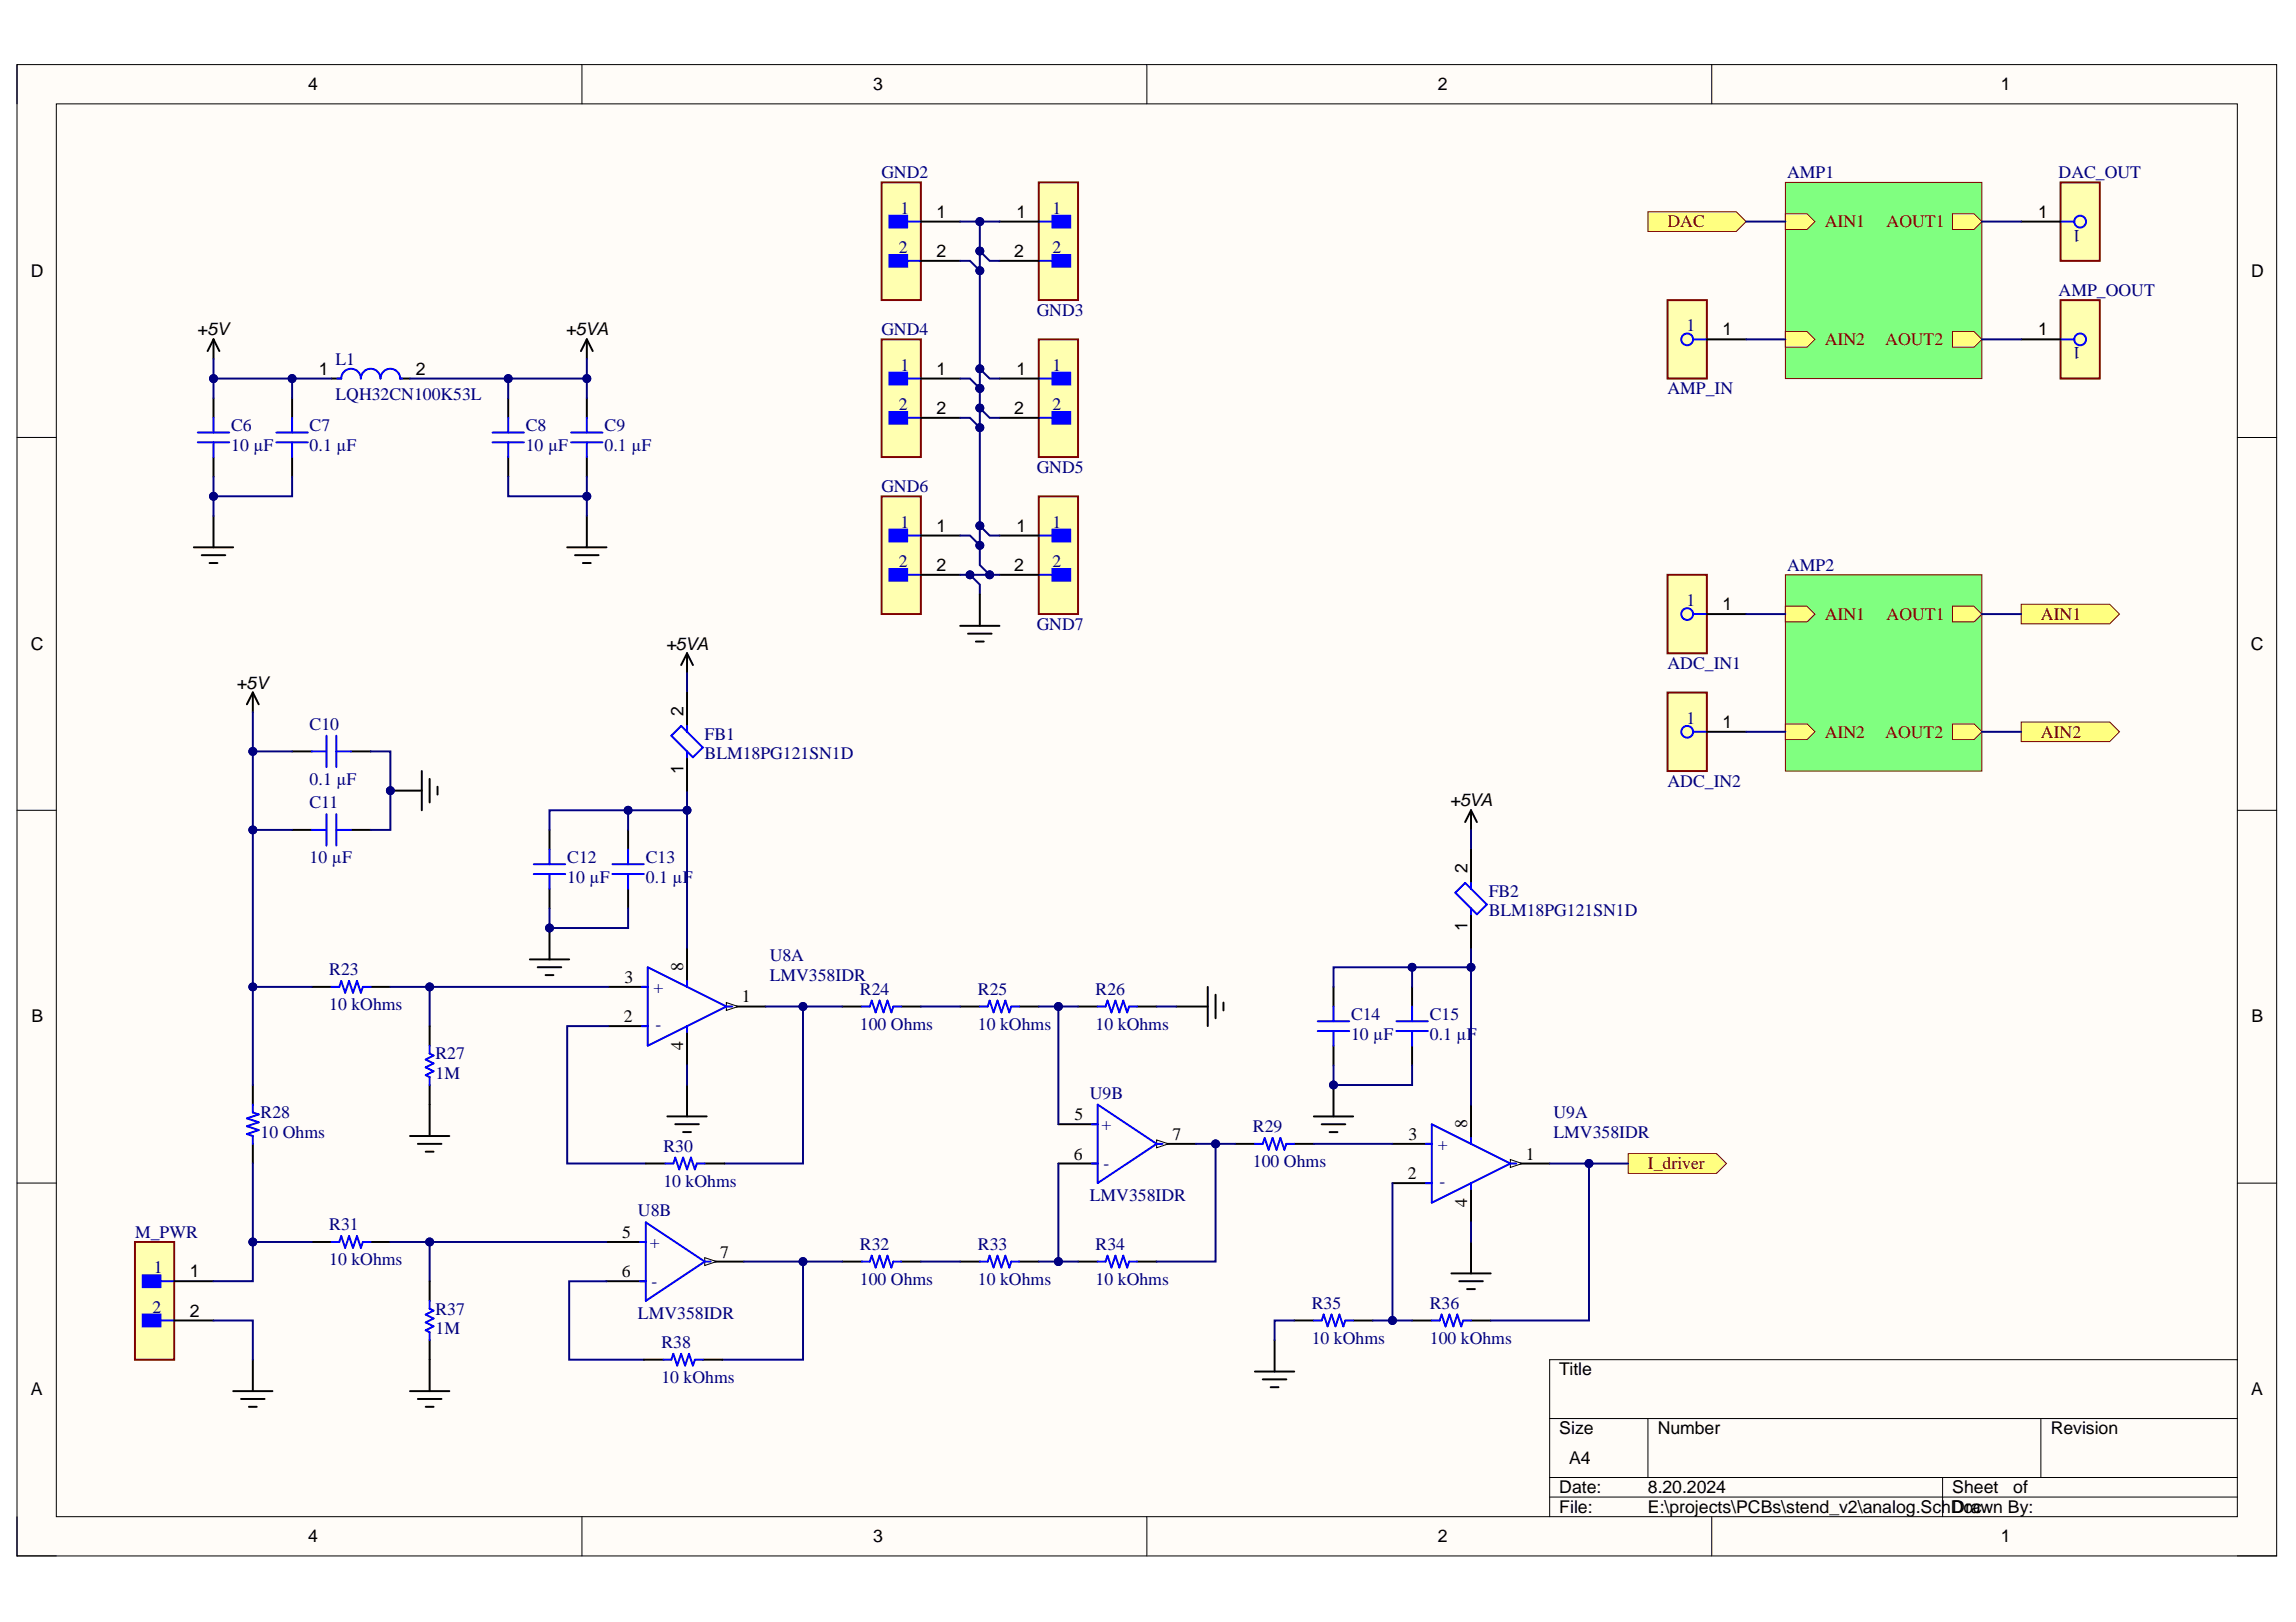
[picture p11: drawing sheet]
<svg xmlns="http://www.w3.org/2000/svg" width="297mm" height="210mm" viewBox="0 0 297 210" stroke-linecap="round" stroke-linejoin="round" font-family="sans-serif">
<defs><g id="words">
<g font-size="2.3">
<text x="39.9" y="11.7">4</text>
<text x="113" y="11.7">3</text>
<text x="186" y="11.7">2</text>
<text x="258.8" y="11.7">1</text>
<text x="121.1" y="28.2">1</text>
<text x="131.5" y="28.2">1</text>
<text x="263.7" y="28.2">1</text>
<text x="4" y="35.8">D</text>
<text x="121.1" y="33.3">2</text>
<text x="131.2" y="33.3">2</text>
<text x="291.2" y="35.8">D</text>
<text x="25.5" y="43.4">+5V</text>
<text x="73.2" y="43.4">+5VA</text>
<text x="222.8" y="43.4">1</text>
<text x="263.7" y="43.4">1</text>
<text x="41.2" y="48.5">1</text>
<text x="53.8" y="48.5">2</text>
<text x="121.1" y="48.5">1</text>
<text x="121.1" y="53.6">2</text>
<text x="131.2" y="53.6">2</text>
<text x="131.5" y="48.5">1</text>
<text x="121.1" y="68.8">1</text>
<text x="131.5" y="68.8">1</text>
<text x="121.1" y="73.9">2</text>
<text x="131.2" y="73.9">2</text>
<text x="222.8" y="79">1</text>
<text x="4" y="84.1">C</text>
<text x="30.5" y="89.1">+5V</text>
<text x="86.1" y="84.1">+5VA</text>
<text x="291.2" y="84.1">C</text>
<text x="88.4" y="92.7" transform="rotate(-90 88.4 92.7)">2</text>
<text x="222.8" y="94.2">1</text>
<text x="88.4" y="100.1" transform="rotate(-90 88.4 100.1)">1</text>
<text x="187.6" y="104.3">+5VA</text>
<text x="189.8" y="113" transform="rotate(-90 189.8 113)">2</text>
<text x="88.4" y="125.7" transform="rotate(-90 88.4 125.7)">8</text>
<text x="189.8" y="120.4" transform="rotate(-90 189.8 120.4)">1</text>
<text x="80.8" y="127.2">3</text>
<text x="96" y="129.7">1</text>
<text x="4.1" y="132.3">B</text>
<text x="80.7" y="132.3">2</text>
<text x="88.4" y="135.9" transform="rotate(-90 88.4 135.9)">4</text>
<text x="291.3" y="132.3">B</text>
<text x="139" y="145">5</text>
<text x="151.7" y="147.5">7</text>
<text x="182.2" y="147.5">3</text>
<text x="189.8" y="146" transform="rotate(-90 189.8 146)">8</text>
<text x="138.9" y="150.1">6</text>
<text x="182.1" y="152.6">2</text>
<text x="197.4" y="150.1">1</text>
<text x="80.5" y="160.2">5</text>
<text x="189.8" y="156.2" transform="rotate(-90 189.8 156.2)">4</text>
<text x="24.6" y="165.3">1</text>
<text x="80.5" y="165.3">6</text>
<text x="93.2" y="162.7">7</text>
<text x="24.6" y="170.4">2</text>
<text x="201.7" y="178">Title</text>
<text x="4" y="180.5">A</text>
<text x="201.7" y="185.6">Size</text>
<text x="214.5" y="185.6">Number</text>
<text x="265.3" y="185.6">Revision</text>
<text x="291.2" y="180.5">A</text>
<text x="203" y="189.4">A4</text>
<text x="201.7" y="193.2">Date:</text>
<text x="201.7" y="195.8">File:</text>
<text x="213.2" y="193.2">8.20.2024</text>
<text x="213.2" y="195.8">E:\projects\PCBs\stend_v2\analog.SchDoc</text>
<text x="252.6" y="193.2">Sheet</text>
<text x="252.6" y="195.8">Drawn By:</text>
<text x="260.5" y="193.2">of</text>
<text x="39.9" y="199.6">4</text>
<text x="113" y="199.6">3</text>
<text x="186" y="199.6">2</text>
<text x="258.8" y="199.6">1</text>
</g>
<g font-size="2.3" fill="#000080">
<text x="114" y="23.1">GND2</text>
<text x="231.2" y="23.1">AMP1</text>
<text x="266.3" y="23.1">DAC_OUT</text>
<text x="116.5" y="27.6">1</text>
<text x="136.2" y="27.6">1</text>
<text x="269.2" y="29.7" transform="rotate(-180 269.2 29.7)">1</text>
<text x="116.3" y="32.7">2</text>
<text x="136.2" y="32.7">2</text>
<text x="134.1" y="40.9">GND3</text>
<text x="266.3" y="38.3">AMP_OOUT</text>
<text x="43.4" y="47.2">L1</text>
<text x="114" y="43.4">GND4</text>
<text x="116.5" y="48">1</text>
<text x="136.2" y="48">1</text>
<text x="218.2" y="42.9">1</text>
<text x="269.2" y="44.9" transform="rotate(-180 269.2 44.9)">1</text>
<text x="43.4" y="51.8">LQH32CN100K53L</text>
<text x="116.3" y="53">2</text>
<text x="136.2" y="53">2</text>
<text x="215.7" y="51">AMP_IN</text>
<text x="29.9" y="58.4">10 µF</text>
<text x="29.9" y="55.8">C6</text>
<text x="40.1" y="58.4">0.1 µF</text>
<text x="40.1" y="55.8">C7</text>
<text x="68" y="58.4">10 µF</text>
<text x="68" y="55.8">C8</text>
<text x="78.2" y="58.4">0.1 µF</text>
<text x="78.2" y="55.8">C9</text>
<text x="114" y="63.7">GND6</text>
<text x="134.1" y="61.2">GND5</text>
<text x="116.5" y="68.3">1</text>
<text x="136.2" y="68.3">1</text>
<text x="116.3" y="73.4">2</text>
<text x="136.2" y="73.4">2</text>
<text x="231.2" y="73.9">AMP2</text>
<text x="134.1" y="81.5">GND7</text>
<text x="218.2" y="78.4">1</text>
<text x="215.7" y="86.5">ADC_IN1</text>
<text x="40.1" y="94.4">C10</text>
<text x="91.2" y="95.7">FB1</text>
<text x="218.2" y="93.7">1</text>
<text x="40.1" y="101.5">0.1 µF</text>
<text x="91.2" y="98.2">BLM18PG121SN1D</text>
<text x="215.7" y="101.8">ADC_IN2</text>
<text x="40.1" y="104.6">C11</text>
<text x="40.1" y="111.7">10 µF</text>
<text x="73.4" y="111.7">C12</text>
<text x="83.5" y="111.7">C13</text>
<text x="73.4" y="114.2">10 µF</text>
<text x="83.5" y="114.2">0.1 µF</text>
<text x="192.6" y="116">FB2</text>
<text x="192.6" y="118.6">BLM18PG121SN1D</text>
<text x="99.6" y="124.4">U8A</text>
<text x="42.6" y="130.7">10 kOhms</text>
<text x="42.6" y="126.2">R23</text>
<text x="84.6" y="128.5">+</text>
<text x="99.6" y="126.9">LMV358IDR</text>
<text x="111.3" y="128.7">R24</text>
<text x="126.5" y="128.7">R25</text>
<text x="141.7" y="128.7">R26</text>
<text x="56.3" y="137.1">R27</text>
<text x="84.8" y="133.3">-</text>
<text x="111.3" y="133.3">100 Ohms</text>
<text x="126.5" y="133.3">10 kOhms</text>
<text x="141.7" y="133.3">10 kOhms</text>
<text x="174.8" y="134.5">10 µF</text>
<text x="174.8" y="132">C14</text>
<text x="185" y="134.5">0.1 µF</text>
<text x="185" y="132">C15</text>
<text x="56.3" y="139.6">1M</text>
<text x="141" y="142.2">U9B</text>
<text x="33.7" y="144.7">R28</text>
<text x="33.7" y="147.3">10 Ohms</text>
<text x="85.8" y="149">R30</text>
<text x="142.5" y="146.3">+</text>
<text x="162.1" y="146.5">R29</text>
<text x="186" y="148.8">+</text>
<text x="201" y="144.7">U9A</text>
<text x="201" y="147.3">LMV358IDR</text>
<text x="85.8" y="153.6">10 kOhms</text>
<text x="141" y="155.4">LMV358IDR</text>
<text x="142.8" y="151.3">-</text>
<text x="162.1" y="151.1">100 Ohms</text>
<text x="186.2" y="153.6">-</text>
<text x="17.5" y="160.2">M_PWR</text>
<text x="42.6" y="159.2">R31</text>
<text x="82.5" y="157.4">U8B</text>
<text x="84.1" y="161.5">+</text>
<text x="111.3" y="161.7">R32</text>
<text x="126.5" y="161.7">R33</text>
<text x="141.7" y="161.7">R34</text>
<text x="19.9" y="164.8">1</text>
<text x="42.6" y="163.7">10 kOhms</text>
<text x="84.3" y="166.5">-</text>
<text x="111.3" y="166.3">100 Ohms</text>
<text x="126.5" y="166.3">10 kOhms</text>
<text x="141.7" y="166.3">10 kOhms</text>
<text x="19.7" y="169.9">2</text>
<text x="56.3" y="172.7">1M</text>
<text x="56.3" y="170.1">R37</text>
<text x="82.5" y="170.6">LMV358IDR</text>
<text x="169.7" y="173.9">10 kOhms</text>
<text x="169.7" y="169.4">R35</text>
<text x="185" y="173.9">100 kOhms</text>
<text x="185" y="169.4">R36</text>
<text x="85.6" y="179">10 kOhms</text>
<text x="85.6" y="174.4">R38</text>
</g>
<g font-size="2.3" fill="#800000">
<text x="215.7" y="29.4">DAC</text>
<text x="236.1" y="29.4">AIN1</text>
<text x="244.1" y="29.4">AOUT1</text>
<text x="236.1" y="44.7">AIN2</text>
<text x="243.9" y="44.7">AOUT2</text>
<text x="236.1" y="80.2">AIN1</text>
<text x="244.1" y="80.2">AOUT1</text>
<text x="264" y="80.2">AIN1</text>
<text x="236.1" y="95.5">AIN2</text>
<text x="243.9" y="95.5">AOUT2</text>
<text x="264" y="95.5">AIN2</text>
<text x="213.2" y="151.3">I_driver</text>
</g>
</g></defs>
<path d="M2.2 8.4h292.3v193h-292.3z" fill-rule="evenodd" fill="#fffcf8"/>
<path d="M2.2 8.4h292.3v193h-292.3z" fill="none" stroke="#000" stroke-width=".13"/>
<path d="M7.3 13.4h282.2v182.9h-282.2z" fill-rule="evenodd" fill="#fffcf8"/>
<g fill="none" stroke="#000" stroke-width=".13">
<path d="M2.2 8.4v5M7.3 13.4h282.2v182.9h-282.2zM75.3 8.4v5M148.4 8.4v5M221.5 8.4v5M2.2 56.6h5.1M289.5 56.6h5M2.2 104.9h5.1M289.5 104.9h5M2.2 153.1h5.1M289.5 153.1h5M289.5 176h-89v20.3"/>
<path d="M2.2 196.3v5.1h5.1M75.3 196.3v5.1M148.4 196.3v5.1M200.5 183.6h89M200.5 191.2h89M200.5 193.7h89M213.2 183.6v7.6M221.5 196.3v5.1M251.3 191.2v5.1M264 183.6v7.6M289.5 201.4h5"/>
</g>
<g fill="none" stroke="#000" stroke-width=".25">
<path d="M27.6 43.9l-.7 1.5M27.6 43.9l.8 1.5M27.6 43.9v2.6M27.6 51.5v2.6M27.6 59.1v2.6M37.8 51.5v2.6M37.8 59.1v2.6M42.9 49h1.2M51.8 49h1.2M65.8 51.5v2.6M65.8 59.1v2.6M75.9 43.9v2.6"/>
<path d="M75.9 51.5v2.6M75.9 59.1v2.6M75.9 43.9l-.7 1.5M75.9 43.9l.8 1.5M25.1 70.8h5.1M26.1 71.8h3M27.1 72.9h1M27.6 66.8v4M73.4 70.8h5.1M74.4 71.8h3M75.4 72.9h1M75.9 66.8v4"/>
</g>
<g fill="none" stroke="#00f" stroke-width=".25">
<path d="M25.6 57.2h4.1M25.6 56h4.1M27.6 54.1v1.9M27.6 57.2v1.9M35.8 57.2h4M35.8 56h4M37.8 54.1v1.9M37.8 57.2v1.9M43.6 49h.5a1.27 1.27 0 0 1 1.3-1.3 1.27 1.27 0 0 1 1.3 1.3 1.27 1.27 0 0 1 1.3-1.3 1.27 1.27 0 0 1 1.2 1.3 1.27 1.27 0 0 1 1.3-1.3 1.27 1.27 0 0 1 1.3 1.3h.2M63.7 57.2h4.1M63.7 56h4.1M65.8 54.1v1.9"/>
<path d="M65.8 57.2v1.9M73.9 57.2h4.1M73.9 56h4.1M75.9 54.1v1.9M75.9 57.2v1.9"/>
</g>
<path d="M231 23.6h25.4v25.4h-25.4z" fill-rule="evenodd" fill="#80ff80"/>
<path d="M231 23.6h25.4v25.4h-25.4z" fill="none" stroke="#800000" stroke-width=".13"/>
<path d="M231 27.7h2.8l1 1-1 1h-2.8z" fill-rule="evenodd" fill="#ffff80"/>
<path d="M231 27.7h2.8l1 1-1 1h-2.8z" fill="none" stroke="#800000" stroke-width=".13"/>
<path d="M231 42.9h2.8l1 1-1 1h-2.8z" fill-rule="evenodd" fill="#ffff80"/>
<path d="M231 42.9h2.8l1 1-1 1h-2.8z" fill="none" stroke="#800000" stroke-width=".13"/>
<path d="M252.6 27.7h2.8l1 1-1 1h-2.8z" fill-rule="evenodd" fill="#ffff80"/>
<path d="M252.6 27.7h2.8l1 1-1 1h-2.8z" fill="none" stroke="#800000" stroke-width=".13"/>
<path d="M252.6 42.9h2.8l1 1-1 1h-2.8z" fill-rule="evenodd" fill="#ffff80"/>
<path d="M252.6 42.9h2.8l1 1-1 1h-2.8z" fill="none" stroke="#800000" stroke-width=".13"/>
<path d="M231 74.4h25.4v25.4h-25.4z" fill-rule="evenodd" fill="#80ff80"/>
<path d="M231 74.4h25.4v25.4h-25.4z" fill="none" stroke="#800000" stroke-width=".13"/>
<path d="M231 78.5h2.8l1 1-1 1h-2.8z" fill-rule="evenodd" fill="#ffff80"/>
<path d="M231 78.5h2.8l1 1-1 1h-2.8z" fill="none" stroke="#800000" stroke-width=".13"/>
<path d="M231 93.7h2.8l1 1-1 1h-2.8z" fill-rule="evenodd" fill="#ffff80"/>
<path d="M231 93.7h2.8l1 1-1 1h-2.8z" fill="none" stroke="#800000" stroke-width=".13"/>
<path d="M252.6 78.5h2.8l1 1-1 1h-2.8z" fill-rule="evenodd" fill="#ffff80"/>
<path d="M252.6 78.5h2.8l1 1-1 1h-2.8z" fill="none" stroke="#800000" stroke-width=".13"/>
<path d="M252.6 93.7h2.8l1 1-1 1h-2.8z" fill-rule="evenodd" fill="#ffff80"/>
<path d="M252.6 93.7h2.8l1 1-1 1h-2.8z" fill="none" stroke="#800000" stroke-width=".13"/>
<path d="M266.6 38.8h5.1v10.2h-5.1z" fill-rule="evenodd" fill="#ffffb0"/>
<path d="M266.6 38.8h5.1v10.2h-5.1z" fill="none" stroke="#800000" stroke-width=".25"/>
<g fill="none" stroke="#00f" stroke-width=".25">
<path d="M266.6 43.9h1.8"/>
<circle cx="269.1" cy="43.9" r=".76"/>
</g>
<path d="M261.5 43.9h5.1" fill="none" stroke="#000" stroke-width=".25"/>
<path d="M266.6 23.6h5.1v10.2h-5.1z" fill-rule="evenodd" fill="#ffffb0"/>
<path d="M266.6 23.6h5.1v10.2h-5.1z" fill="none" stroke="#800000" stroke-width=".25"/>
<g fill="none" stroke="#00f" stroke-width=".25">
<path d="M266.6 28.7h1.8"/>
<circle cx="269.1" cy="28.7" r=".76"/>
</g>
<path d="M261.5 28.7h5.1" fill="none" stroke="#000" stroke-width=".25"/>
<path d="M215.7 38.8h5.1v10.2h-5.1z" fill-rule="evenodd" fill="#ffffb0"/>
<path d="M215.7 38.8h5.1v10.2h-5.1z" fill="none" stroke="#800000" stroke-width=".25"/>
<g fill="none" stroke="#00f" stroke-width=".25">
<path d="M219 43.9h1.8"/>
<circle cx="218.3" cy="43.9" r=".76"/>
</g>
<path d="M220.8 43.9h5.1" fill="none" stroke="#000" stroke-width=".25"/>
<path d="M215.7 74.4h5.1v10.1h-5.1z" fill-rule="evenodd" fill="#ffffb0"/>
<path d="M215.7 74.4h5.1v10.1h-5.1z" fill="none" stroke="#800000" stroke-width=".25"/>
<g fill="none" stroke="#00f" stroke-width=".25">
<path d="M219 79.5h1.8"/>
<circle cx="218.3" cy="79.5" r=".76"/>
</g>
<path d="M220.8 79.5h5.1" fill="none" stroke="#000" stroke-width=".25"/>
<path d="M213.2 27.4h11.4l1.3 1.3-1.3 1.3h-11.4z" fill-rule="evenodd" fill="#ffff80"/>
<path d="M213.2 27.4h11.4l1.3 1.3-1.3 1.3h-11.4z" fill="none" stroke="#800000" stroke-width=".13"/>
<path d="M261.5 78.2h11.4l1.3 1.3-1.3 1.2h-11.4z" fill-rule="evenodd" fill="#ffff80"/>
<path d="M261.5 78.2h11.4l1.3 1.3-1.3 1.2h-11.4z" fill="none" stroke="#800000" stroke-width=".13"/>
<path d="M261.5 93.4h11.4l1.3 1.3-1.3 1.3h-11.4z" fill-rule="evenodd" fill="#ffff80"/>
<path d="M261.5 93.4h11.4l1.3 1.3-1.3 1.3h-11.4z" fill="none" stroke="#800000" stroke-width=".13"/>
<path d="M215.7 89.6h5.1v10.2h-5.1z" fill-rule="evenodd" fill="#ffffb0"/>
<path d="M215.7 89.6h5.1v10.2h-5.1z" fill="none" stroke="#800000" stroke-width=".25"/>
<g fill="none" stroke="#00f" stroke-width=".25">
<path d="M219 94.7h1.8"/>
<circle cx="218.3" cy="94.7" r=".76"/>
</g>
<path d="M220.8 94.7h5.1M78.7 127.7h5.1M78.7 132.8h5.1M94 130.3h5.1" fill="none" stroke="#000" stroke-width=".25"/>
<path d="M94 129.7l1.5 .6-1.5 .5z" fill="#f8fcff"/>
<path d="M94 129.7l1.5 .6-1.5 .5z" fill="none" stroke="#000" stroke-width=".13"/>
<path d="M88.9 122.6v5.1M88.9 132.8v5.1M78.5 160.7h5M78.5 165.8h5M91.2 163.3h5.1" fill="none" stroke="#000" stroke-width=".25"/>
<path d="M83 127.7h.8M83 132.8h.8M83.8 125.2l10.2 5.1-10.2 5zM88.9 127v.7M88.9 132.8v.8M94 130.3h.7" fill="none" stroke="#00f" stroke-width=".25"/>
<path d="M91.2 162.8l1.5 .5-1.5 .5z" fill="#f8fcff"/>
<path d="M91.2 162.8l1.5 .5-1.5 .5z" fill="none" stroke="#000" stroke-width=".13"/>
<path d="M69.1 113.1h4M69.1 111.8h4M71.1 109.9v1.9M71.1 113.1v1.9M79.2 113.1h4.1M79.2 111.8h4.1M81.3 109.9v1.9M81.3 113.1v1.9M83.5 158.2l7.7 5.1-7.7 5zM82.8 160.7h.7M82.8 165.8h.7M91.2 163.3h.7" fill="none" stroke="#00f" stroke-width=".25"/>
<path d="M88.9 84.5l-.8 1.6M88.9 84.5l.7 1.6M88.9 84.5v2.6M71.1 107.4v2.5M71.1 115v2.6M81.3 107.4v2.5M81.3 115v2.6M86.3 144.5h5.1M87.4 145.5h3M88.4 146.5h1M88.9 140.4v4.1" fill="none" stroke="#000" stroke-width=".25"/>
<path d="M17.5 160.7h5v15.3h-5z" fill-rule="evenodd" fill="#ffffb0"/>
<path d="M17.5 160.7h5v15.3h-5z" fill="none" stroke="#800000" stroke-width=".25"/>
<path d="M18.5 165h2.3v1.6h-2.3z" fill-rule="evenodd" fill="#00f"/>
<path d="M18.5 165h2.3v1.6h-2.3zM20.8 165.8h1.7" fill="none" stroke="#00f" stroke-width=".25"/>
<path d="M18.5 170.1h2.3v1.5h-2.3z" fill-rule="evenodd" fill="#00f"/>
<path d="M40.3 97.2h1.9M42.2 95.2v4.1M43.5 97.2h1.9M43.5 95.2v4.1M40.3 107.4h1.9M42.2 105.4v4M43.5 105.4v4M43.5 107.4h1.9M18.5 170.1h2.3v1.5h-2.3zM20.8 170.9h1.7" fill="none" stroke="#00f" stroke-width=".25"/>
<g fill="none" stroke="#000" stroke-width=".25">
<path d="M32.7 89.6l-.8 1.5M32.7 89.6l.8 1.5M32.7 89.6v2.6M37.8 97.2h2.5M45.4 97.2h2.6M54.6 99.8v5.1M37.8 107.4h2.5M45.4 107.4h2.6M50.5 102.3h4.1M55.6 100.8v3M56.6 101.8v1M22.5 165.8h5.1"/>
<path d="M22.5 170.9h5.1"/>
</g>
<circle cx="50.5" cy="102.3" r=".51" fill="#000080"/>
<circle cx="50.5" cy="102.3" r=".51" fill="none" stroke="#000080" stroke-width=".13"/>
<g fill="none" stroke="#000" stroke-width=".25">
<path d="M40.3 127.7h2.6M48 127.7h2.5M109 130.3h2.5M116.6 130.3h2.5M53 147h5.1M54.1 148h3M55.1 149h1M55.6 142.9v4.1M180.1 148h5.1M180.1 153.1h5.1M195.4 150.6h5.1M32.7 176v4"/>
<path d="M40.3 160.7h2.6M48 160.7h2.5M55.6 176v4M109 163.3h2.5M116.6 163.3h2.5M30.2 180h5M31.2 181h3M32.2 182.1h1M53 180h5.1M54.1 181h3M55.1 182.1h1"/>
</g>
<path d="M42.9 127.7h1l.2-.7 .6 1.5 .5-1.5 .5 1.5 .5-1.5 .5 1.5 .2-.8h1.1M111.5 130.3h1l.3-.8 .5 1.5 .5-1.5 .5 1.5 .5-1.5 .5 1.5 .3-.7h1M42.9 160.7h1l.2-.7 .6 1.5 .5-1.5 .5 1.5 .5-1.5 .5 1.5 .2-.8h1.1M111.5 163.3h1l.3-.8 .5 1.5 .5-1.5 .5 1.5 .5-1.5 .5 1.5 .3-.7h1" fill="none" stroke="#00f" stroke-width=".25"/>
<path d="M195.4 150.1l1.5 .5-1.5 .5z" fill="#f8fcff"/>
<path d="M195.4 150.1l1.5 .5-1.5 .5z" fill="none" stroke="#000" stroke-width=".13"/>
<path d="M136.9 145.5h5.1M136.9 150.6h5.1M149.6 148h5.1M190.3 142.9v5.1M190.3 153.1v5.1" fill="none" stroke="#000" stroke-width=".25"/>
<path d="M184.5 148h.7M184.5 153.1h.7M185.2 145.5l10.2 5.1-10.2 5zM190.3 147.3v.7M190.3 153.1v.8M195.4 150.6h.8" fill="none" stroke="#00f" stroke-width=".25"/>
<path d="M149.6 147.5l1.6 .5-1.6 .5z" fill="#f8fcff"/>
<path d="M149.6 147.5l1.6 .5-1.6 .5z" fill="none" stroke="#000" stroke-width=".13"/>
<g fill="none" stroke="#00f" stroke-width=".25">
<path d="M126.8 130.3h1l.2-.8 .5 1.5 .5-1.5 .6 1.5 .5-1.5 .5 1.5 .2-.7h1M142 130.3h1l.3-.8 .5 1.5 .5-1.5 .5 1.5 .5-1.5 .5 1.5 .3-.7h1M170.5 133.4h4.1M170.5 132.2h4.1M172.5 130.3v1.9M172.5 133.4v1.9M180.7 133.4h4M180.7 132.2h4M182.7 130.3v1.9M182.7 133.4v1.9M141.3 145.5h.7M141.3 150.6h.7"/>
<path d="M142 142.9l7.6 5.1-7.6 5.1zM149.6 148h.8M162.3 148h1.1l.2-.7 .5 1.5 .5-1.5 .5 1.5 .6-1.5 .5 1.5 .2-.8h1M126.8 163.3h1l.2-.8 .5 1.5 .5-1.5 .6 1.5 .5-1.5 .5 1.5 .2-.7h1M142 163.3h1l.3-.8 .5 1.5 .5-1.5 .5 1.5 .5-1.5 .5 1.5 .3-.7h1M170 170.9h1l.2-.8 .6 1.5 .5-1.5 .5 1.5 .5-1.5 .5 1.5 .2-.7h1.1"/>
</g>
<g fill="none" stroke="#000" stroke-width=".25">
<path d="M190.3 104.9l-.8 1.5M190.3 104.9l.8 1.5M190.3 104.9v2.5M124.2 130.3h2.6M131.8 130.3h2.6M139.5 130.3h2.5M147.1 130.3h2.5M152.2 130.3h4M156.2 127.7v5.1M157.3 128.7v3.1M158.3 129.7v1.1M172.5 127.7v2.6"/>
<path d="M172.5 135.3v2.6M182.7 127.7v2.6M182.7 135.3v2.6M159.8 148h2.5M167.4 148h2.6M124.2 163.3h2.6M131.8 163.3h2.6M139.5 163.3h2.5M147.1 163.3h2.5M162.3 177.5h5.1M163.4 178.5h3M164.4 179.5h1"/>
<path d="M164.9 173.4v4.1M167.4 170.9h2.6M175.1 170.9h2.5M187.8 164.8h5.1M188.8 165.8h3M189.8 166.8h1M190.3 160.7v4.1"/>
</g>
<path d="M210.6 149.3h11.5l1.3 1.3-1.3 1.2h-11.5z" fill-rule="evenodd" fill="#ffff80"/>
<path d="M210.6 149.3h11.5l1.3 1.3-1.3 1.2h-11.5z" fill="none" stroke="#800000" stroke-width=".13"/>
<path d="M32.7 140.4v2.5M32.7 148v2.6M182.7 170.9h2.5M190.3 170.9h2.6" fill="none" stroke="#000" stroke-width=".25"/>
<path d="M32.7 142.9v1.1l.8 .2-1.6 .5 1.6 .5-1.6 .5 1.6 .5-1.6 .6 .8 .2v1M185.2 170.9h1l.3-.8 .5 1.5 .5-1.5 .5 1.5 .5-1.5 .5 1.5 .3-.7h1" fill="none" stroke="#00f" stroke-width=".25"/>
<path d="M114.1 23.6h5v15.2h-5z" fill-rule="evenodd" fill="#ffffb0"/>
<path d="M114.1 23.6h5v15.2h-5z" fill="none" stroke="#800000" stroke-width=".25"/>
<path d="M115.1 27.9h2.3v1.5h-2.3z" fill-rule="evenodd" fill="#00f"/>
<path d="M115.1 27.9h2.3v1.5h-2.3zM117.4 28.7h1.7" fill="none" stroke="#00f" stroke-width=".25"/>
<path d="M115.1 33h2.3v1.5h-2.3z" fill-rule="evenodd" fill="#00f"/>
<path d="M115.1 33h2.3v1.5h-2.3zM117.4 33.8h1.7" fill="none" stroke="#00f" stroke-width=".25"/>
<path d="M119.1 28.7h5.1M119.1 33.8h5.1" fill="none" stroke="#000" stroke-width=".25"/>
<path d="M114.1 43.9h5v15.2h-5z" fill-rule="evenodd" fill="#ffffb0"/>
<path d="M114.1 43.9h5v15.2h-5z" fill="none" stroke="#800000" stroke-width=".25"/>
<path d="M115.1 48.2h2.3v1.6h-2.3z" fill-rule="evenodd" fill="#00f"/>
<path d="M115.1 48.2h2.3v1.6h-2.3zM117.4 49h1.7" fill="none" stroke="#00f" stroke-width=".25"/>
<path d="M115.1 53.3h2.3v1.5h-2.3z" fill-rule="evenodd" fill="#00f"/>
<path d="M115.1 53.3h2.3v1.5h-2.3zM117.4 54.1h1.7" fill="none" stroke="#00f" stroke-width=".25"/>
<path d="M119.1 49h5.1M119.1 54.1h5.1" fill="none" stroke="#000" stroke-width=".25"/>
<path d="M114.1 64.2h5v15.3h-5z" fill-rule="evenodd" fill="#ffffb0"/>
<path d="M114.1 64.2h5v15.3h-5z" fill="none" stroke="#800000" stroke-width=".25"/>
<path d="M115.1 68.5h2.3v1.6h-2.3z" fill-rule="evenodd" fill="#00f"/>
<path d="M115.1 68.5h2.3v1.6h-2.3zM117.4 69.3h1.7" fill="none" stroke="#00f" stroke-width=".25"/>
<path d="M115.1 73.6h2.3v1.5h-2.3z" fill-rule="evenodd" fill="#00f"/>
<path d="M115.1 73.6h2.3v1.5h-2.3zM117.4 74.4h1.7" fill="none" stroke="#00f" stroke-width=".25"/>
<path d="M119.1 69.3h5.1M119.1 74.4h5.1" fill="none" stroke="#000" stroke-width=".25"/>
<path d="M134.4 23.6h5.1v15.2h-5.1z" fill-rule="evenodd" fill="#ffffb0"/>
<path d="M134.4 23.6h5.1v15.2h-5.1z" fill="none" stroke="#800000" stroke-width=".25"/>
<path d="M136.2 27.9h2.3v1.5h-2.3z" fill-rule="evenodd" fill="#00f"/>
<path d="M134.4 28.7h1.8M136.2 27.9h2.3v1.5h-2.3z" fill="none" stroke="#00f" stroke-width=".25"/>
<path d="M136.2 33h2.3v1.5h-2.3z" fill-rule="evenodd" fill="#00f"/>
<path d="M134.4 33.8h1.8M136.2 33h2.3v1.5h-2.3z" fill="none" stroke="#00f" stroke-width=".25"/>
<path d="M129.3 28.7h5.1M129.3 33.8h5.1" fill="none" stroke="#000" stroke-width=".25"/>
<path d="M134.4 43.9h5.1v15.2h-5.1z" fill-rule="evenodd" fill="#ffffb0"/>
<path d="M134.4 43.9h5.1v15.2h-5.1z" fill="none" stroke="#800000" stroke-width=".25"/>
<path d="M136.2 48.2h2.3v1.6h-2.3z" fill-rule="evenodd" fill="#00f"/>
<path d="M134.4 49h1.8M136.2 48.2h2.3v1.6h-2.3z" fill="none" stroke="#00f" stroke-width=".25"/>
<path d="M136.2 53.3h2.3v1.5h-2.3z" fill-rule="evenodd" fill="#00f"/>
<path d="M134.4 54.1h1.8M136.2 53.3h2.3v1.5h-2.3z" fill="none" stroke="#00f" stroke-width=".25"/>
<path d="M129.3 49h5.1M129.3 54.1h5.1" fill="none" stroke="#000" stroke-width=".25"/>
<path d="M134.4 64.2h5.1v15.3h-5.1z" fill-rule="evenodd" fill="#ffffb0"/>
<path d="M134.4 64.2h5.1v15.3h-5.1z" fill="none" stroke="#800000" stroke-width=".25"/>
<path d="M136.2 68.5h2.3v1.6h-2.3z" fill-rule="evenodd" fill="#00f"/>
<path d="M134.4 69.3h1.8M136.2 68.5h2.3v1.6h-2.3z" fill="none" stroke="#00f" stroke-width=".25"/>
<path d="M136.2 73.6h2.3v1.5h-2.3z" fill-rule="evenodd" fill="#00f"/>
<path d="M134.4 74.4h1.8M136.2 73.6h2.3v1.5h-2.3z" fill="none" stroke="#00f" stroke-width=".25"/>
<path d="M129.3 69.3h5.1M129.3 74.4h5.1" fill="none" stroke="#000" stroke-width=".25"/>
<path d="M27.6 46.5v5" fill="none" stroke="#000080" stroke-width=".25"/>
<circle cx="27.6" cy="49" r=".51" fill="#000080"/>
<circle cx="27.6" cy="49" r=".51" fill="none" stroke="#000080" stroke-width=".13"/>
<path d="M27.6 49h15.3" fill="none" stroke="#000080" stroke-width=".25"/>
<circle cx="37.8" cy="49" r=".51" fill="#000080"/>
<circle cx="37.8" cy="49" r=".51" fill="none" stroke="#000080" stroke-width=".13"/>
<circle cx="27.6" cy="49" r=".51" fill="#000080"/>
<circle cx="27.6" cy="49" r=".51" fill="none" stroke="#000080" stroke-width=".13"/>
<path d="M37.8 49v2.5" fill="none" stroke="#000080" stroke-width=".25"/>
<circle cx="37.8" cy="49" r=".51" fill="#000080"/>
<circle cx="37.8" cy="49" r=".51" fill="none" stroke="#000080" stroke-width=".13"/>
<path d="M27.6 61.7v2.5h10.2v-2.5" fill="none" stroke="#000080" stroke-width=".25"/>
<circle cx="27.6" cy="64.2" r=".51" fill="#000080"/>
<circle cx="27.6" cy="64.2" r=".51" fill="none" stroke="#000080" stroke-width=".13"/>
<path d="M53 49h12.8v2.5" fill="none" stroke="#000080" stroke-width=".25"/>
<circle cx="65.8" cy="49" r=".51" fill="#000080"/>
<circle cx="65.8" cy="49" r=".51" fill="none" stroke="#000080" stroke-width=".13"/>
<path d="M65.8 49h10.1v2.5" fill="none" stroke="#000080" stroke-width=".25"/>
<circle cx="75.9" cy="49" r=".51" fill="#000080"/>
<circle cx="75.9" cy="49" r=".51" fill="none" stroke="#000080" stroke-width=".13"/>
<circle cx="65.8" cy="49" r=".51" fill="#000080"/>
<circle cx="65.8" cy="49" r=".51" fill="none" stroke="#000080" stroke-width=".13"/>
<path d="M65.8 61.7v2.5h10.1v-2.5" fill="none" stroke="#000080" stroke-width=".25"/>
<circle cx="75.9" cy="64.2" r=".51" fill="#000080"/>
<circle cx="75.9" cy="64.2" r=".51" fill="none" stroke="#000080" stroke-width=".13"/>
<path d="M27.6 64.2v2.6" fill="none" stroke="#000080" stroke-width=".25"/>
<circle cx="27.6" cy="64.2" r=".51" fill="#000080"/>
<circle cx="27.6" cy="64.2" r=".51" fill="none" stroke="#000080" stroke-width=".13"/>
<path d="M75.9 46.5v2.5" fill="none" stroke="#000080" stroke-width=".25"/>
<circle cx="75.9" cy="49" r=".51" fill="#000080"/>
<circle cx="75.9" cy="49" r=".51" fill="none" stroke="#000080" stroke-width=".13"/>
<path d="M75.9 64.2v2.6" fill="none" stroke="#000080" stroke-width=".25"/>
<circle cx="75.9" cy="64.2" r=".51" fill="#000080"/>
<circle cx="75.9" cy="64.2" r=".51" fill="none" stroke="#000080" stroke-width=".13"/>
<path d="M225.9 28.7h5.1M256.4 28.7h5.1M225.9 43.9h5.1M256.4 43.9h5.1M225.9 79.5h5.1M256.4 79.5h5.1M225.9 94.7h5.1M256.4 94.7h5.1M71.1 117.6v2.5h10.2v-2.5" fill="none" stroke="#000080" stroke-width=".25"/>
<circle cx="71.1" cy="120.1" r=".51" fill="#000080"/>
<circle cx="71.1" cy="120.1" r=".51" fill="none" stroke="#000080" stroke-width=".13"/>
<path d="M81.3 104.9h7.6v17.7" fill="none" stroke="#000080" stroke-width=".25"/>
<circle cx="88.9" cy="104.9" r=".51" fill="#000080"/>
<circle cx="88.9" cy="104.9" r=".51" fill="none" stroke="#000080" stroke-width=".13"/>
<circle cx="81.3" cy="104.9" r=".51" fill="#000080"/>
<circle cx="81.3" cy="104.9" r=".51" fill="none" stroke="#000080" stroke-width=".13"/>
<path d="M71.1 107.4v-2.5h10.2v2.5" fill="none" stroke="#000080" stroke-width=".25"/>
<circle cx="81.3" cy="104.9" r=".51" fill="#000080"/>
<circle cx="81.3" cy="104.9" r=".51" fill="none" stroke="#000080" stroke-width=".13"/>
<path d="M88.9 102.3v2.6" fill="none" stroke="#000080" stroke-width=".25"/>
<circle cx="88.9" cy="104.9" r=".51" fill="#000080"/>
<circle cx="88.9" cy="104.9" r=".51" fill="none" stroke="#000080" stroke-width=".13"/>
<path d="M32.7 97.2h5.1M88.9 87.1v2.5M88.9 137.9v2.5" fill="none" stroke="#000080" stroke-width=".25"/>
<circle cx="32.7" cy="97.2" r=".51" fill="#000080"/>
<circle cx="32.7" cy="97.2" r=".51" fill="none" stroke="#000080" stroke-width=".13"/>
<path d="M32.7 107.4h5.1" fill="none" stroke="#000080" stroke-width=".25"/>
<circle cx="32.7" cy="107.4" r=".51" fill="#000080"/>
<circle cx="32.7" cy="107.4" r=".51" fill="none" stroke="#000080" stroke-width=".13"/>
<path d="M48 97.2h2.5v10.2h-2.5" fill="none" stroke="#000080" stroke-width=".25"/>
<circle cx="50.5" cy="102.3" r=".51" fill="#000080"/>
<circle cx="50.5" cy="102.3" r=".51" fill="none" stroke="#000080" stroke-width=".13"/>
<path d="M32.7 127.7v12.7M27.6 170.9h5.1v5.1" fill="none" stroke="#000080" stroke-width=".25"/>
<circle cx="32.7" cy="127.7" r=".51" fill="#000080"/>
<circle cx="32.7" cy="127.7" r=".51" fill="none" stroke="#000080" stroke-width=".13"/>
<path d="M32.7 150.6v10.1" fill="none" stroke="#000080" stroke-width=".25"/>
<circle cx="32.7" cy="160.7" r=".51" fill="#000080"/>
<circle cx="32.7" cy="160.7" r=".51" fill="none" stroke="#000080" stroke-width=".13"/>
<path d="M50.5 160.7h5.1v5.1" fill="none" stroke="#000080" stroke-width=".25"/>
<circle cx="55.6" cy="160.7" r=".51" fill="#000080"/>
<circle cx="55.6" cy="160.7" r=".51" fill="none" stroke="#000080" stroke-width=".13"/>
<path d="M40.3 160.7h-7.6v5.1h-5.1" fill="none" stroke="#000080" stroke-width=".25"/>
<circle cx="32.7" cy="160.7" r=".51" fill="#000080"/>
<circle cx="32.7" cy="160.7" r=".51" fill="none" stroke="#000080" stroke-width=".13"/>
<path d="M32.7 92.2v35.5h7.6" fill="none" stroke="#000080" stroke-width=".25"/>
<circle cx="32.7" cy="127.7" r=".51" fill="#000080"/>
<circle cx="32.7" cy="127.7" r=".51" fill="none" stroke="#000080" stroke-width=".13"/>
<circle cx="32.7" cy="107.4" r=".51" fill="#000080"/>
<circle cx="32.7" cy="107.4" r=".51" fill="none" stroke="#000080" stroke-width=".13"/>
<circle cx="32.7" cy="97.2" r=".51" fill="#000080"/>
<circle cx="32.7" cy="97.2" r=".51" fill="none" stroke="#000080" stroke-width=".13"/>
<path d="M55.6 127.7h23.1" fill="none" stroke="#000080" stroke-width=".25"/>
<circle cx="55.6" cy="127.7" r=".51" fill="#000080"/>
<circle cx="55.6" cy="127.7" r=".51" fill="none" stroke="#000080" stroke-width=".13"/>
<path d="M55.6 160.7h22.9" fill="none" stroke="#000080" stroke-width=".25"/>
<circle cx="55.6" cy="160.7" r=".51" fill="#000080"/>
<circle cx="55.6" cy="160.7" r=".51" fill="none" stroke="#000080" stroke-width=".13"/>
<path d="M103.9 130.3h5.1" fill="none" stroke="#000080" stroke-width=".25"/>
<circle cx="103.9" cy="130.3" r=".51" fill="#000080"/>
<circle cx="103.9" cy="130.3" r=".51" fill="none" stroke="#000080" stroke-width=".13"/>
<path d="M103.9 163.3h5.1" fill="none" stroke="#000080" stroke-width=".25"/>
<circle cx="103.9" cy="163.3" r=".51" fill="#000080"/>
<circle cx="103.9" cy="163.3" r=".51" fill="none" stroke="#000080" stroke-width=".13"/>
<path d="M172.5 137.9v2.5h10.2v-2.5" fill="none" stroke="#000080" stroke-width=".25"/>
<circle cx="172.5" cy="140.4" r=".51" fill="#000080"/>
<circle cx="172.5" cy="140.4" r=".51" fill="none" stroke="#000080" stroke-width=".13"/>
<path d="M182.7 125.2h7.6v17.7" fill="none" stroke="#000080" stroke-width=".25"/>
<circle cx="190.3" cy="125.2" r=".51" fill="#000080"/>
<circle cx="190.3" cy="125.2" r=".51" fill="none" stroke="#000080" stroke-width=".13"/>
<circle cx="182.7" cy="125.2" r=".51" fill="#000080"/>
<circle cx="182.7" cy="125.2" r=".51" fill="none" stroke="#000080" stroke-width=".13"/>
<path d="M172.5 127.7v-2.5h10.2v2.5" fill="none" stroke="#000080" stroke-width=".25"/>
<circle cx="182.7" cy="125.2" r=".51" fill="#000080"/>
<circle cx="182.7" cy="125.2" r=".51" fill="none" stroke="#000080" stroke-width=".13"/>
<path d="M190.3 122.6v2.6" fill="none" stroke="#000080" stroke-width=".25"/>
<circle cx="190.3" cy="125.2" r=".51" fill="#000080"/>
<circle cx="190.3" cy="125.2" r=".51" fill="none" stroke="#000080" stroke-width=".13"/>
<path d="M190.3 107.4v2.5M119.1 130.3h5.1M134.4 130.3h5.1M190.3 158.2v2.5" fill="none" stroke="#000080" stroke-width=".25"/>
<circle cx="136.9" cy="130.3" r=".51" fill="#000080"/>
<circle cx="136.9" cy="130.3" r=".51" fill="none" stroke="#000080" stroke-width=".13"/>
<path d="M136.9 130.3v15.2M149.6 130.3h2.6" fill="none" stroke="#000080" stroke-width=".25"/>
<circle cx="136.9" cy="130.3" r=".51" fill="#000080"/>
<circle cx="136.9" cy="130.3" r=".51" fill="none" stroke="#000080" stroke-width=".13"/>
<path d="M119.1 163.3h5.1M134.4 163.3h5.1" fill="none" stroke="#000080" stroke-width=".25"/>
<circle cx="136.9" cy="163.3" r=".51" fill="#000080"/>
<circle cx="136.9" cy="163.3" r=".51" fill="none" stroke="#000080" stroke-width=".13"/>
<path d="M154.7 148h2.6v15.3h-7.7" fill="none" stroke="#000080" stroke-width=".25"/>
<circle cx="157.3" cy="148" r=".51" fill="#000080"/>
<circle cx="157.3" cy="148" r=".51" fill="none" stroke="#000080" stroke-width=".13"/>
<path d="M136.9 150.6v12.7" fill="none" stroke="#000080" stroke-width=".25"/>
<circle cx="136.9" cy="163.3" r=".51" fill="#000080"/>
<circle cx="136.9" cy="163.3" r=".51" fill="none" stroke="#000080" stroke-width=".13"/>
<path d="M157.3 148h2.5" fill="none" stroke="#000080" stroke-width=".25"/>
<circle cx="157.3" cy="148" r=".51" fill="#000080"/>
<circle cx="157.3" cy="148" r=".51" fill="none" stroke="#000080" stroke-width=".13"/>
<path d="M170 148h10.1M200.5 150.6h5.1v20.3h-12.7" fill="none" stroke="#000080" stroke-width=".25"/>
<circle cx="205.6" cy="150.6" r=".51" fill="#000080"/>
<circle cx="205.6" cy="150.6" r=".51" fill="none" stroke="#000080" stroke-width=".13"/>
<path d="M180.1 153.1v17.8" fill="none" stroke="#000080" stroke-width=".25"/>
<circle cx="180.1" cy="170.9" r=".51" fill="#000080"/>
<circle cx="180.1" cy="170.9" r=".51" fill="none" stroke="#000080" stroke-width=".13"/>
<path d="M177.6 170.9h5.1" fill="none" stroke="#000080" stroke-width=".25"/>
<circle cx="180.1" cy="170.9" r=".51" fill="#000080"/>
<circle cx="180.1" cy="170.9" r=".51" fill="none" stroke="#000080" stroke-width=".13"/>
<path d="M205.6 150.6h5M167.4 170.9h-2.5v2.5" fill="none" stroke="#000080" stroke-width=".25"/>
<circle cx="205.6" cy="150.6" r=".51" fill="#000080"/>
<circle cx="205.6" cy="150.6" r=".51" fill="none" stroke="#000080" stroke-width=".13"/>
<path d="M50.5 127.7h5.1v5.1" fill="none" stroke="#000080" stroke-width=".25"/>
<circle cx="55.6" cy="127.7" r=".51" fill="#000080"/>
<circle cx="55.6" cy="127.7" r=".51" fill="none" stroke="#000080" stroke-width=".13"/>
<path d="M124.2 28.7h5.1" fill="none" stroke="#000080" stroke-width=".25"/>
<circle cx="126.8" cy="28.7" r=".51" fill="#000080"/>
<circle cx="126.8" cy="28.7" r=".51" fill="none" stroke="#000080" stroke-width=".13"/>
<path d="M124.2 49h1.3l1.3 1.3" fill="none" stroke="#000080" stroke-width=".25"/>
<circle cx="126.8" cy="50.3" r=".51" fill="#000080"/>
<circle cx="126.8" cy="50.3" r=".51" fill="none" stroke="#000080" stroke-width=".13"/>
<path d="M126.8 47.7l1.2 1.3h1.3" fill="none" stroke="#000080" stroke-width=".25"/>
<circle cx="126.8" cy="47.7" r=".51" fill="#000080"/>
<circle cx="126.8" cy="47.7" r=".51" fill="none" stroke="#000080" stroke-width=".13"/>
<path d="M124.2 33.8h1.3l1.3 1.2" fill="none" stroke="#000080" stroke-width=".25"/>
<circle cx="126.8" cy="35" r=".51" fill="#000080"/>
<circle cx="126.8" cy="35" r=".51" fill="none" stroke="#000080" stroke-width=".13"/>
<path d="M126.8 28.7v21.6" fill="none" stroke="#000080" stroke-width=".25"/>
<circle cx="126.8" cy="28.7" r=".51" fill="#000080"/>
<circle cx="126.8" cy="28.7" r=".51" fill="none" stroke="#000080" stroke-width=".13"/>
<circle cx="126.8" cy="32.5" r=".51" fill="#000080"/>
<circle cx="126.8" cy="32.5" r=".51" fill="none" stroke="#000080" stroke-width=".13"/>
<circle cx="126.8" cy="35" r=".51" fill="#000080"/>
<circle cx="126.8" cy="35" r=".51" fill="none" stroke="#000080" stroke-width=".13"/>
<circle cx="126.8" cy="47.7" r=".51" fill="#000080"/>
<circle cx="126.8" cy="47.7" r=".51" fill="none" stroke="#000080" stroke-width=".13"/>
<circle cx="126.8" cy="50.3" r=".51" fill="#000080"/>
<circle cx="126.8" cy="50.3" r=".51" fill="none" stroke="#000080" stroke-width=".13"/>
<path d="M126.8 32.5l1.2 1.3h1.3" fill="none" stroke="#000080" stroke-width=".25"/>
<circle cx="126.8" cy="32.5" r=".51" fill="#000080"/>
<circle cx="126.8" cy="32.5" r=".51" fill="none" stroke="#000080" stroke-width=".13"/>
<path d="M124.2 69.3h1.3l1.3 1.3" fill="none" stroke="#000080" stroke-width=".25"/>
<circle cx="126.8" cy="70.6" r=".51" fill="#000080"/>
<circle cx="126.8" cy="70.6" r=".51" fill="none" stroke="#000080" stroke-width=".13"/>
<path d="M126.8 68l1.2 1.3h1.3" fill="none" stroke="#000080" stroke-width=".25"/>
<circle cx="126.8" cy="68" r=".51" fill="#000080"/>
<circle cx="126.8" cy="68" r=".51" fill="none" stroke="#000080" stroke-width=".13"/>
<path d="M124.2 74.4h3.8" fill="none" stroke="#000080" stroke-width=".25"/>
<circle cx="125.5" cy="74.4" r=".51" fill="#000080"/>
<circle cx="125.5" cy="74.4" r=".51" fill="none" stroke="#000080" stroke-width=".13"/>
<circle cx="128" cy="74.4" r=".51" fill="#000080"/>
<circle cx="128" cy="74.4" r=".51" fill="none" stroke="#000080" stroke-width=".13"/>
<path d="M125.5 74.4l1.3 1.3v1.2" fill="none" stroke="#000080" stroke-width=".25"/>
<circle cx="125.5" cy="74.4" r=".51" fill="#000080"/>
<circle cx="125.5" cy="74.4" r=".51" fill="none" stroke="#000080" stroke-width=".13"/>
<path d="M126.8 76.9v4.1M124.2 81h5.1M125.2 82h3.1M126.3 83h1" fill="none" stroke="#000" stroke-width=".25"/>
<path d="M124.2 54.1h1.3l1.3 1.2" fill="none" stroke="#000080" stroke-width=".25"/>
<circle cx="126.8" cy="55.3" r=".51" fill="#000080"/>
<circle cx="126.8" cy="55.3" r=".51" fill="none" stroke="#000080" stroke-width=".13"/>
<path d="M126.8 50.3v22.8l1.2 1.3h1.3" fill="none" stroke="#000080" stroke-width=".25"/>
<circle cx="128" cy="74.4" r=".51" fill="#000080"/>
<circle cx="128" cy="74.4" r=".51" fill="none" stroke="#000080" stroke-width=".13"/>
<circle cx="126.8" cy="70.6" r=".51" fill="#000080"/>
<circle cx="126.8" cy="70.6" r=".51" fill="none" stroke="#000080" stroke-width=".13"/>
<circle cx="126.8" cy="68" r=".51" fill="#000080"/>
<circle cx="126.8" cy="68" r=".51" fill="none" stroke="#000080" stroke-width=".13"/>
<circle cx="126.8" cy="55.3" r=".51" fill="#000080"/>
<circle cx="126.8" cy="55.3" r=".51" fill="none" stroke="#000080" stroke-width=".13"/>
<circle cx="126.8" cy="52.8" r=".51" fill="#000080"/>
<circle cx="126.8" cy="52.8" r=".51" fill="none" stroke="#000080" stroke-width=".13"/>
<circle cx="126.8" cy="50.3" r=".51" fill="#000080"/>
<circle cx="126.8" cy="50.3" r=".51" fill="none" stroke="#000080" stroke-width=".13"/>
<path d="M126.8 52.8l1.2 1.3h1.3" fill="none" stroke="#000080" stroke-width=".25"/>
<circle cx="126.8" cy="52.8" r=".51" fill="#000080"/>
<circle cx="126.8" cy="52.8" r=".51" fill="none" stroke="#000080" stroke-width=".13"/>
<path d="M78.7 132.8h-5.3v17.8h10.1M99.1 130.3h4.8v20.3h-10.2" fill="none" stroke="#000080" stroke-width=".25"/>
<circle cx="103.9" cy="130.3" r=".51" fill="#000080"/>
<circle cx="103.9" cy="130.3" r=".51" fill="none" stroke="#000080" stroke-width=".13"/>
<path d="M83.5 150.6h2.6M91.2 150.6h2.5" fill="none" stroke="#000" stroke-width=".25"/>
<path d="M86.1 150.6h1l.3-.8 .5 1.5 .5-1.5 .5 1.5 .5-1.5 .5 1.5 .3-.7h1" fill="none" stroke="#00f" stroke-width=".25"/>
<path d="M78.5 165.8h-4.9v10.2h9.7M96.3 163.3h7.6v12.7h-10.4" fill="none" stroke="#000080" stroke-width=".25"/>
<circle cx="103.9" cy="163.3" r=".51" fill="#000080"/>
<circle cx="103.9" cy="163.3" r=".51" fill="none" stroke="#000080" stroke-width=".13"/>
<g fill="none" stroke="#000" stroke-width=".25">
<path d="M88.9 89.6v5.1M88.9 97.2v5.1M190.3 109.9v5.1M190.3 117.6v5M55.6 132.8v2.5M68.5 124.2h5.1M69.6 125.2h3M70.6 126.2h1M71.1 120.1v4.1M55.6 140.4v2.5M55.6 165.8v2.5M55.6 173.4v2.6"/>
<path d="M83.3 176h2.5M90.9 176h2.6"/>
</g>
<path d="M86.9 95.2l1.2-1.3 2.8 2.8-1.3 1.3zM88.9 93.9v.8M88.9 97.2v.8M188.3 115.5l1.2-1.2 2.9 2.8-1.3 1.2zM190.3 114.3v.7M190.3 117.6v.7M55.6 135.3v1l.5 .3-1 .5 1 .5-1 .5 1 .5-1 .5 .5 .3v1M55.6 168.3v1.1l.5 .2-1 .5 1 .5-1 .5 1 .5-1 .6 .5 .2M55.6 172.4v1M85.8 176h1.1l.2-.8 .5 1.5 .5-1.5 .5 1.5 .5-1.5 .5 1.5 .3-.7h1" fill="none" stroke="#00f" stroke-width=".25"/>
<circle cx="71.1" cy="120.1" r=".51" fill="#000080"/>
<circle cx="71.1" cy="120.1" r=".51" fill="none" stroke="#000080" stroke-width=".13"/>
<path d="M170 144.5h5.1M171 145.5h3M172 146.5h1M172.5 140.4v4.1" fill="none" stroke="#000" stroke-width=".25"/>
<circle cx="172.5" cy="140.4" r=".51" fill="#000080"/>
<circle cx="172.5" cy="140.4" r=".51" fill="none" stroke="#000080" stroke-width=".13"/>
<use href="#words"/>
</svg>
